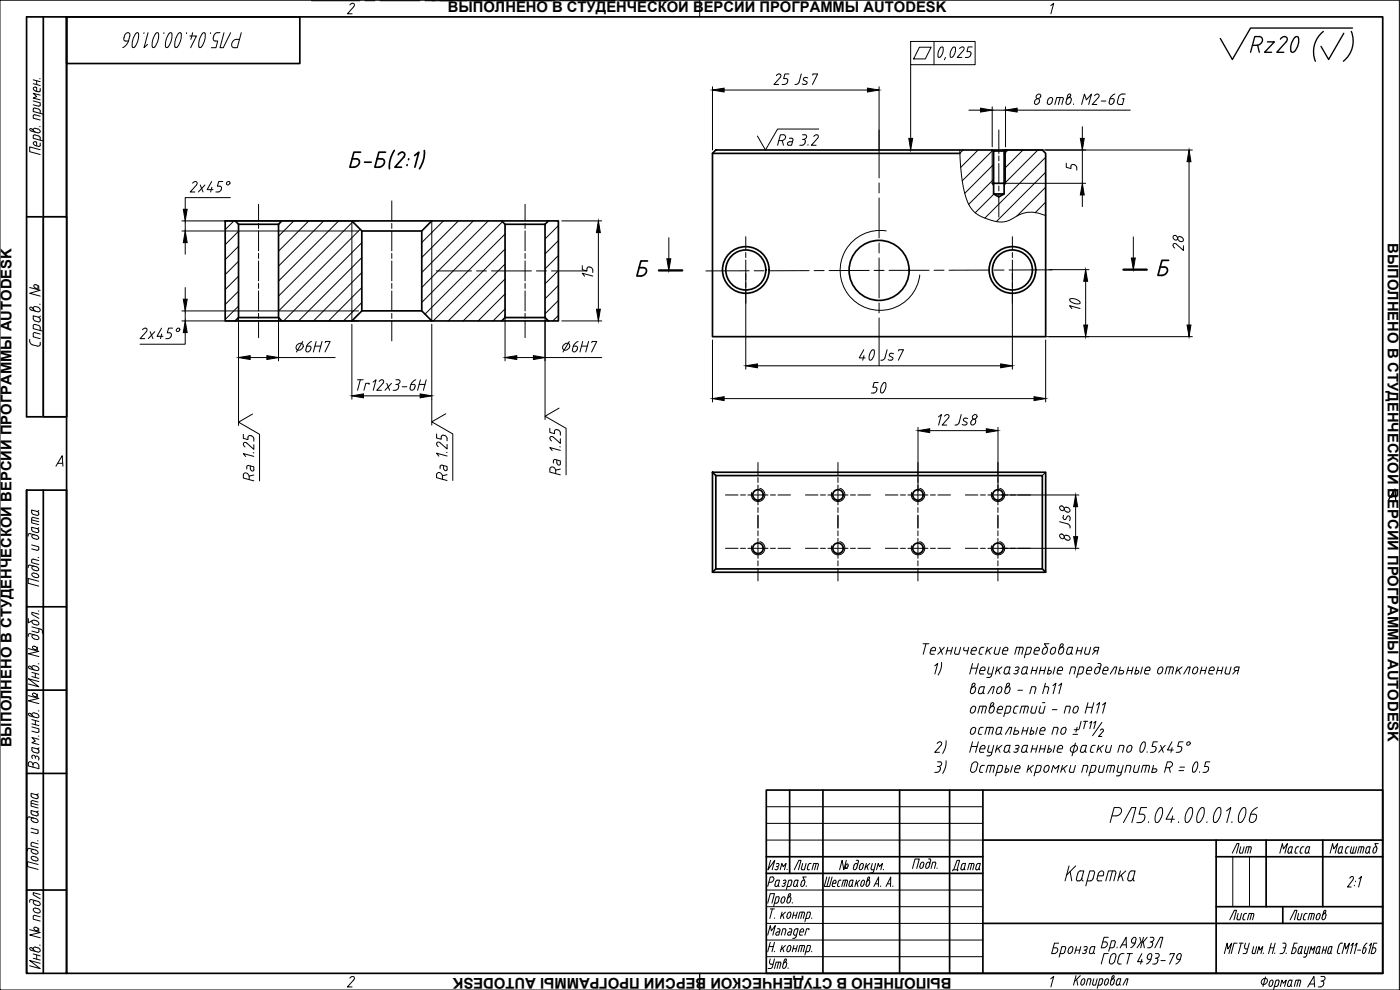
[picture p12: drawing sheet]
<svg xmlns="http://www.w3.org/2000/svg" width="420mm" height="297mm" viewBox="0 0 420 297" stroke-linecap="round" stroke-linejoin="round" font-family="sans-serif">
<defs><g id="words">
<text font-size="8.4" x="14.1" y="105.1" transform="rotate(-90 14.1 105.1)">Справ.</text>
<text font-size="7.5" x="13.1" y="231.8" transform="rotate(-90 13.1 231.8)">Взам.инв.</text>
<g font-size="6.6">
<text x="284.7" y="262.5">Дата</text>
<text x="13.1" y="291.7" transform="rotate(-90 13.1 291.7)">Инв. подл</text>
<text x="391.2" y="297.4">A3</text>
</g>
<g font-size="6.2">
<text x="368.7" y="257.2">Лит</text>
<text x="382.8" y="257.2">Масса</text>
<text x="397.9" y="257.2">Масштаб</text>
<text x="237.1" y="262.1">Лист</text>
<text x="367.9" y="277.3">Лист</text>
<text x="329.1" y="290.3">ГОСТ 493-79</text>
</g>
<g font-size="4.4">
<text x="134.4" y="3.5">ВЫПОЛНЕНО В СТУДЕНЧЕСКОЙ ВЕРСИИ ПРОГРАММЫ AUTODESK</text>
<text x="416.5" y="72.9" transform="rotate(90 416.5 72.9)">ВЫПОЛНЕНО В СТУДЕНЧЕСКОЙ ВЕРСИИ ПРОГРАММЫ AUTODESK</text>
<text x="3.5" y="224.2" transform="rotate(-90 3.5 224.2)">ВЫПОЛНЕНО В СТУДЕНЧЕСКОЙ ВЕРСИИ ПРОГРАММЫ AUTODESK</text>
<text x="285.6" y="293.6" transform="rotate(-180 285.6 293.6)">ВЫПОЛНЕНО В СТУДЕНЧЕСКОЙ ВЕРСИИ ПРОГРАММЫ AUTODESK</text>
</g>
</g></defs>
<!-- layer: AM_8 -->
<g fill="none" stroke="#000" stroke-width=".3">
<path d="M289.1 45l-1 1M293.5 45l-5.2 5.2M297.9 45.1l-9.1 9.2M298.2 49.3l-8.7 8.7M298.2 53.8l-7.5 7.5M298.3 58.2l-5.6 5.6M302.5 45l-1.2 1.2M307 45l-5.7 5.7M311.5 45l-10.2 10.2M313.8 47.2l-18.2 18.2M313.8 51.7l-14.8 14.8M313.8 56.2l-8.7 8.7"/>
<path d="M70.2 66.3l-2.6 2.6M71.6 69.4l-4 4M71.6 73.9l-4 4M71.6 78.4l-4 4M88.2 66.3l-4.6 4.6M92.7 66.3l-9.1 9.1M97.2 66.3l-13.6 13.5M101.6 66.3l-18 18M105.9 66.6l-22.3 22.2M108.1 68.8l-24.5 24.5M108.6 72.8l-23.5 23.5M108.6 77.3l-19 19"/>
<path d="M133.1 66.3l-6.5 6.5M137.6 66.3l-11 11M142 66.3l-15.4 15.5M146.5 66.3l-19.9 20M150.8 66.5l-24.2 24.2M151.6 70.2l-24 24.1M151.6 74.7l-21.6 21.6M151.6 79.2l-17.1 17.1M167.6 67.7l-4 4M167.6 72.2l-4 4M167.6 76.7l-4 4M313.8 60.6l-3.1 3.2"/>
<path d="M71.6 82.9l-4 4M71.6 87.4l-4 4M71.6 91.8l-4 4M108.6 81.8l-14.5 14.5M108.6 86.3l-10 10M108.6 90.8l-5.5 5.5M151.6 83.7l-12.6 12.6M151.6 88.2l-8.1 8.1M151.6 92.7l-3.6 3.6M167.6 81.2l-4 4M167.6 85.6l-4 4M167.6 90.2l-4 4"/>
<path d="M167.6 94.6l-1.7 1.7"/>
</g>
<g fill="none" stroke="#000" stroke-width=".51">
<path d="M105.7 47.7l1.2-.1a1.15 1.15 0 0 1 1 1.1 1.15 1.15 0 0 1-.8 1.2l-.9 .2M108.2 45.7h-2l-1.2 4.5h1.3M109.4 48.7h2M113.2 47.7l1.2-.1a1.15 1.15 0 0 1 1 1.1 1.15 1.15 0 0 1-.8 1.2l-.8 .2M115.7 45.7h-2l-1.2 4.5h1.2M118.3 45.1a8.7 8.7 0 0 0-1.4 5.5M120.7 45.7a.84 .84 0 0 1 .8 .6 .84 .84 0 0 1-.3 .9l-2.7 3h2M120.7 45.7l-.7 .2-.5 .5M122.2 49.4l-.1 .3M122.7 47.7l-.1 .2M124.4 46.7l1.3-1-1.2 4.5M127.3 45.1a8.7 8.7 0 0 1-1.4 5.6"/>
<path d="M213.8 46h74.3M214.8 45h98l1 1v55h-100v-55zM13 65.1h7v60h-7zM67.6 66.3h100v30h-100zM70.6 66.3l1 1M71.6 67.3v28M71.6 67.3h12M83.6 67.3v28M84.6 66.3l-1 1M105.6 66.3l3 3M126.6 69.3v24M129.6 66.3l-3 3h-18v24"/>
<path d="M150.6 66.3l1 1M151.6 67.3v28M151.6 67.3h12M163.6 67.3v28M164.6 66.3l-1 1M194.3 78.3h-2l-1.2 4.5a2.19 2.19 0 0 0 2.9-1.3 .93 .93 0 0 0-.9-1.2h-1.3M350.7 78.1h-2l-1.2 4.5a2.18 2.18 0 0 0 2.8-1.2 .93 .93 0 0 0-.9-1.3h-1.2M71.6 95.3l-1 1M71.6 95.3h12M83.6 95.3l1 1M108.6 93.3h18l3 3M108.6 93.3l-3 3"/>
<path d="M151.6 95.3l-1 1M151.6 95.3h12M163.6 95.3l1 1M213.8 141.7h100v30h-100zM213.8 141.7l1 1M214.8 142.7h98v28M214.8 142.7v28M214.8 170.7h98M214.8 170.7l-1 1M312.8 170.7l1 1"/>
<circle cx="223.8" cy="81" r="7"/>
<circle cx="223.8" cy="81" r="6"/>
<circle cx="263.8" cy="81.1" r="9"/>
<circle cx="303.8" cy="81" r="7"/>
<circle cx="303.8" cy="81" r="6"/>
</g>
<!-- layer: AM_7 -->
<g fill="none" stroke="#000" stroke-width=".3">
<path d="M93.5 .2h14.5M109.5 .2h3M114 .2h12M127.6 .2h38.9M168 .2h16.7M186 .2h14.6M263.8 39v14.4M263.8 54.9v3M263.8 59.4v12M77.6 61.3v5M77.6 67v1.5M77.6 69.3v6"/>
<path d="M77.6 76v1.5M77.6 78.3v6M117.6 60.3v6M117.6 67v1.5M117.6 69.3v6M117.6 76v1.5M117.6 78.3v6M157.6 61.3v5M157.6 67v1.5M157.6 69.3v6M157.6 76v1.5M157.6 78.3v6"/>
<path d="M223.8 71v4M223.8 75.8v1.5M223.8 78v6M263.8 72.9v3M263.8 77.4v12M303.8 71v4M303.8 75.8v1.5M303.8 78v6M77.6 85v1.5M77.6 87.3v6M77.6 94v1.5M77.6 96.3v5"/>
<path d="M117.6 85v1.5M117.6 87.3v6M117.6 94v1.5M117.6 96.3v6M131 81.3h10.5M143 81.3h3M147.5 81.3h12M157.6 85v1.5M157.6 87.3v6M157.6 94v1.5M157.6 96.3v5M161 81.3h3"/>
<path d="M165.5 81.3h10.5M223.8 84.8v1.5M223.8 87v4M224.8 81.2l-13 .1M226.3 81.2h3M242.8 81.2h-12M247.3 81.2h-3M260.8 81.1l-12 .1M262.3 81.1h3M263.8 90.9v3M263.8 95.4v14.4M278.8 81.1h-12"/>
<path d="M283.3 81.1h-3M296.8 81l-12 .1M298.3 81h3M303.8 84.8v1.5M303.8 87v4M315.8 81h-13M227.5 138.8v3.7M251.5 138.8v3.7M275.5 138.8v3.7M299.5 138.8v3.7M217.7 148.5h3.8M222.2 148.5h1.5"/>
<path d="M224.5 148.5h6M227.5 143.3v1.5M227.5 145.5v6M227.5 152.3v1.5M227.5 154.5v4M227.5 159.3v1.5M231.2 148.5h1.5M233.5 148.5h3.7M241.7 148.5h3.8M246.2 148.5h1.5M248.5 148.5h6M251.5 143.3v1.5"/>
<path d="M251.5 145.5v6M251.5 152.3v1.5M251.5 154.5v4M251.5 159.3v1.5M255.2 148.5h1.5M257.5 148.5h3.7M265.7 148.5h3.8M270.2 148.5h1.5M272.5 148.5h6M275.5 143.3v1.5M275.5 145.5v6M275.5 152.3v1.5"/>
<path d="M275.5 154.5v4M275.5 159.3v1.5M279.2 148.5h1.5M281.5 148.5h3.7M289.7 148.5h3.8M294.2 148.5h1.5M296.5 148.5h6M299.5 143.3v1.5M299.5 145.5v6M299.5 152.3v1.5M299.5 154.5v4M299.5 159.3v1.5"/>
<path d="M303.2 148.5h1.5M305.5 148.5h3.7M217.7 164.5h3.8M222.2 164.5h1.5M224.5 164.5h6M227.5 161.5v6M227.5 168.3v1.5M227.5 170.5v3.8M231.2 164.5h1.5M233.5 164.5h3.7M241.7 164.5h3.8M246.2 164.5h1.5"/>
<path d="M248.5 164.5h6M251.5 161.5v6M251.5 168.3v1.5M251.5 170.5v3.8M255.2 164.5h1.5M257.5 164.5h3.7M265.7 164.5h3.8M270.2 164.5h1.5M272.5 164.5h6M275.5 161.5v6M275.5 168.3v1.5M275.5 170.5v3.8"/>
<path d="M279.2 164.5h1.5M281.5 164.5h3.7M289.7 164.5h3.8M294.2 164.5h1.5M296.5 164.5h6M299.5 161.5v6M299.5 168.3v1.5M299.5 170.5v3.8M303.2 164.5h1.5M305.5 164.5h3.7"/>
</g>
<!-- layer: AM_4 -->
<path d="M288 45a45.2 45.2 0 0 0 2.5 15.9 9.6 9.6 0 0 0 7.1 5.2 7.1 7.1 0 0 0 7.1-1 8.9 8.9 0 0 1 9.1-.4M105.6 66.3v30M129.6 66.3v30M266 69.3a12 12 0 0 0-13.7 10.1 12 12 0 0 0 10.3 13.6 12 12 0 0 0 13.4-10.5M228.1 146.5a2.02 2.02 0 0 1 1.4 2.5 2.02 2.02 0 0 1-2.6 1.4 2.02 2.02 0 0 1-1.3-2.7M252.1 146.5a2.02 2.02 0 0 1 1.4 2.5 2.02 2.02 0 0 1-2.6 1.4 2.02 2.02 0 0 1-1.3-2.7M276 146.5a2.02 2.02 0 0 1 1.5 2.5 2.02 2.02 0 0 1-2.6 1.4 2.02 2.02 0 0 1-1.3-2.7M300 146.5a2.02 2.02 0 0 1 1.5 2.5 2.02 2.02 0 0 1-2.6 1.4 2.02 2.02 0 0 1-1.3-2.7M228.1 162.5a2.02 2.02 0 0 1 1.4 2.5 2.02 2.02 0 0 1-2.6 1.4 2.02 2.02 0 0 1-1.3-2.7M252.1 162.5a2.02 2.02 0 0 1 1.4 2.5 2.02 2.02 0 0 1-2.6 1.4 2.02 2.02 0 0 1-1.3-2.7M276 162.5a2.02 2.02 0 0 1 1.5 2.5 2.02 2.02 0 0 1-2.6 1.4 2.02 2.02 0 0 1-1.3-2.7M300 162.5a2.02 2.02 0 0 1 1.5 2.5 2.02 2.02 0 0 1-2.6 1.4 2.02 2.02 0 0 1-1.3-2.7" fill="none" stroke="#000" stroke-width=".3"/>
<!-- layer: AM_0 -->
<g fill="none" stroke="#000" stroke-width=".51">
<path d="M297.7 45l.5 .3M297.8 55h4M298.2 58.2h3.1l-1.5 .9zM301.3 45.3h-3.1v12.9M301.3 45.3v12.9M301.9 45l-.6 .3"/>
<circle cx="227.5" cy="148.5" r="1.58"/>
<circle cx="251.5" cy="148.5" r="1.58"/>
<circle cx="275.5" cy="148.5" r="1.58"/>
<circle cx="299.5" cy="148.5" r="1.58"/>
<circle cx="227.5" cy="164.5" r="1.58"/>
<circle cx="251.5" cy="164.5" r="1.58"/>
<circle cx="275.5" cy="164.5" r="1.58"/>
<circle cx="299.5" cy="164.5" r="1.58"/>
</g>
<!-- layer: 0 -->
<path d="M313.8 141.7l-1 1" fill="none" stroke="#000" stroke-width=".3"/>
<!-- layer: AM_0 -->
<path d="M299.8 39v7M297.8 45v10l.4 .8M299.8 46.8v1.5M299.8 49.1v5.9M299.8 55.8v1.5M299.8 58v7.1M301.8 45v10l-.5 .8" fill="none" stroke="#000" stroke-width=".3"/>
<!-- layer: AM_BOR -->
<g fill="none" stroke="#000" stroke-width=".3">
<path d="M0 .1h420v296.9h-420zM37.8 10.1a.7 .7 0 0 1 .9-.2 .7 .7 0 0 1 .3 .9l-.5 1.5h-1a1.45 1.45 0 0 1 .3-2.2zM38.5 12.3l-.6 1.2-1.1 .8M40.8 10a4.7 4.7 0 0 0-.9 4.3h.1a4.3 4.3 0 0 0 1.4-4.5l-.6 .2M43.2 9.8v.3M44.4 9.8l-1.2 4.5 1.1-1M46.8 10l.6-.2a4.2 4.2 0 0 1-1.4 4.5h-.1a4.2 4.2 0 0 1 .9-4.3zM49.2 9.8l-.1 .3M50.8 10l.6-.2a4.2 4.2 0 0 1-1.4 4.5h-.1a4.2 4.2 0 0 1 .9-4.3zM54.4 10l-.4-.2a4.2 4.2 0 0 0-1.3 4.5h.1a4.5 4.5 0 0 0 1.6-4.3M56 9.8l-.1 .3M57 10.8h1.9l-1.7 3.5"/>
<path d="M57.8 9.8l-.5 2M61.5 10l-.3-.2a4.5 4.5 0 0 0-1.5 4.2M61.6 10a4.5 4.5 0 0 1-1.6 4.3l-.3-.3M63.2 9.8v.3M66 9.8a1.6 1.6 0 0 0-1.7 .6 1.6 1.6 0 0 0 0 1.8l1 .1-.5 2h-1.4M67.2 9.8l-1.2 4.5h1l2.2-4.5M70.9 11.8h1M72.4 9.8l-1.2 4.5h-1a1.29 1.29 0 0 1-.7-1.3 1.29 1.29 0 0 1 1.1-1.1l.3-.1M105 1.5a.67 .67 0 0 1 1-.6 .67 .67 0 0 1 .1 1.1l-1.8 2.1h1.4M210 .1v5M315.3 1.7l.9-.7-.8 3.1M10 30.3l2.1 .5v.8"/>
<path d="M10 31.4l1.5 .5M10 25.1l2.1 .6M10 23.9l2.1 .6M10.1 39.3l-.6-.7-.6 .2 .5 .5 2 .6M11 24.2v1.2M11.4 38.7l-1-.2-.4 .2v.4l.7 .6M11.4 38.7l.5 .3 .2 .4-.2 .4h-.5M11.9 38h.2M11.9 23.6l.2 .1M12.1 31.5l-.6 .3M12.1 34.9l-1.6-.5-.5 .3v.8l2.1 .5M12.1 34v-.7l-.3-.5-1.3-.4-.4 .1-.1 1 3.1 .8"/>
<path d="M12.1 28.5l-2.1-.5 1 1-1 .4 2.1 .6M12.1 26.5l-.1 .9-.5 .1a1.58 1.58 0 0 1-1.5-.7l.2-.6 .8 .1v1.1M10.5 40.5l1.3 .4 .3 .4v.8M10.5 40.5l-.4 .1-.1 .9 3.1 .8M12.1 44.9l-3.2-.8v1.4l3.2 .9M12.1 42.9l-.1 .9-.5 .1a1.63 1.63 0 0 1-1.5-.7l.2-.6h.8v1.2M16.8 139.9l1.9-3.2 .2 3.2M17.3 139h1.5M9.5 158.2l1.9 .5 .2 .5-.1 .5-.4 .1-1.3-.4-.3-.5zM9.5 153l1.9 .6 .2 .4-.1 .5-.4 .1-1.3-.4-.3-.4zM9.5 156l2.1 .5M11.6 155.7l-1.6-.5-.5 .3v1.4l2.1 .5"/>
<path d="M11.6 158.3l-.5 .3M11.6 153.1l-.5 .3M416.8 149.9l1.9-3.2 .2 3.2M417.3 149h1.5M8.5 160.9l.2-.8 2.2 .5 .5 .3 .2 .5-.2 .3-.5 .1M9.5 163.5l2.1 .6v.7M9.5 164.7l1.6 .4M10.2 173.1l-.6-.5v-.5a1.33 1.33 0 0 1 2 1l-.4 .2-1-.2M10.2 169.9h-.5l-.2 .4a1.44 1.44 0 0 0 2.1 .7v-.4l-.4-.4-2.2-.6h-.4l-.1 .7M10.2 160.4l-.6 .2v.5l.4 .4 .9 .3M11.4 167.3h.2M11.6 174.4l-3.1-.8v1.4l3.1 .9"/>
<path d="M11.6 168.2l-1.6-.4-.5 .3v.7l2.1 .6M11.6 164.8l-.5 .3M8.5 194.6l3.2 .8-3.2 .8 3.2 .8M8.5 185.6v1.3l1.2-.7M8.5 190.5v.4M9 190.1l2 .5a.63 .63 0 0 1 .7 .7 .63 .63 0 0 1-.7 .6M9.1 190.1l-.6 .4M9.6 189.3l1.5 .5 .6-.4M9.6 188.1l2.6 .7M9.8 186.1a1.3 1.3 0 0 1 1.8 1.2 1.32 1.32 0 0 1-2-1zM9.8 194a.68 .68 0 0 1 .9 0 .68 .68 0 0 1 .1 .9l-.5-.1a.6 .6 0 0 1-.5-.8zM10.3 190.4a.63 .63 0 0 0-.8 .7 .63 .63 0 0 0 .8 .6l.7 .2"/>
<path d="M11.2 194.1v1M11.5 199.1l.2 .1M11.5 183.3l.2 .1M11.7 184.3l-2.1-.6v.6l2.1 1.2M11.7 188.6v.8M12.2 188.8l.5 .3v.9M9.3 200.1l-.7-.2v.5a3.4 3.4 0 0 0 2.4 .8 .63 .63 0 0 0 .7-.7 .63 .63 0 0 0-.7-.6l-.7-.2a.63 .63 0 0 0-.8 .7 .63 .63 0 0 0 .8 .6M9.3 200.1l.4 .5M9.6 203l2.1 .6M9.6 201.7l2.1 .6M10.6 202v1.3M11.7 204.5l-3.2-.8 3.2 2.4-3.2-.9"/>
<path d="M9.4 238.7l.5 .6M10.9 238.4l.5 .4v.7l-.5 .1-1-.3M11.4 238.1l-.5 .3-1.6-.4v.8M8.3 245.4v.5M8.3 254.9v.4M8.8 254.6l1.2 .3M8.8 245.1l1.2 .3M8.8 254.5l-.5 .4M8.8 245.1l-.5 .3M9.3 253.1v.7l2.1 .6M9.3 248.5l2.1 .6v.7l-.5 .3-1.6-.4M9.3 240.5v1.4l2.1 .5"/>
<path d="M9.3 241l2.1 .5M9.4 243.9l.5 .6M9.4 257.1a1.46 1.46 0 0 1 2 .8v.2a1.32 1.32 0 0 1-2-1zM9.4 255.1a1.46 1.46 0 0 1 2 .7v.2a1.32 1.32 0 0 1-2-.9zM9.9 252.8l1.5 .4M9.9 240.2l1.5 .5M9.9 252.7l-.5 .4M9.9 240.2l-.5 .3M10 245.4l1 .3 .4 .4v.5l-.7 .2M10 245.4l-.6 .2v.5l.4 .4 .9 .3M10.9 243.6l.5 .3v.6M11.3 252.3h.1"/>
<path d="M11.4 259.4l-3.1-.9v1.5l3.1 .9M11.4 243.3l-.5 .3-1.6-.4v.7M11.4 244.5l-.2 .3-1.3-.3M230 242h65M230 247h65M230 252.1h65M231.2 258.1l-.7 2.9 2-2.9-.8 2.9M233 259.2l.5-.1 .3 .2-.1 .5-.4 .2M254 258.1l-.8 2.9-.5-2.9-.7 2.9M254.5 259.7l-.1 .5-.4 .2-.3-.5M254.5 259.7l-.2-.5-.4 .3-.2 .5M257 258.1l.6 .1v.4"/>
<path d="M257.6 258.6l-.6 2-.3 .3h-.5l-.1-.6 .5-1.1 .6-.1 .1 .6M258.3 259.2l.7-.1 .1 .6-.3 .9-.6 .4-.2-.1-.1-.6zM260 259.1l-.5 1.9M260.2 259.9l.3 1.1M261 259.1l-1.3 1.2M261.8 259.1l-.4 1.6 .3 .3h.6M262.8 259.1l-.7 2.6-.9 .2M276.5 258.9l.6-.1 .2 .5-.3 .9-.6 .4-.2-.1-.1-.6zM278.7 257.7l.6 .2-.3 1.4M279 259.3l-.2 .6M279 259.3l-.1-.5-.6 .1-.5 1.3 .1 .3h.5l.4-.6M280.6 258.7h-.7l-.5 1.9"/>
<path d="M280.6 258.7l.2 .4-.4 1.5M320.8 259.8l-1.2 4.5M322.8 259.8l-2.7 2.8M333.7 244.8h1.3M335 244.8a1.39 1.39 0 0 0 1.4-.8 1.39 1.39 0 0 0-.4-1.6l-1.6-.1-1.2 4.5M337.2 246.8l2.4-4.5h1.3l-1.2 4.5M341.2 246.8h1M342.9 244.3a.75 .75 0 0 1 .7 1M343.4 245.8l-.3 .6-.9 .4M343.6 245.3l-.1 .5M344.1 242.3h-1.7l-.6 2h1M344.7 246.6v.2"/>
<path d="M347.8 242.5l.8-.2a3.6 3.6 0 0 1-1.4 4.5h-.2a3.5 3.5 0 0 1 .8-4.3zM351.9 242.3l-2 3.5h2.5M352 244.8l-.6 2M353.7 246.6v.2M356.8 242.5l.8-.2a3.5 3.5 0 0 1-.9 4.2l-.7 .3a3.6 3.6 0 0 1 .8-4.3zM360.2 246.5l-.7 .3a3.6 3.6 0 0 1 1.4-4.5h.2a3.6 3.6 0 0 1-.8 4.2M362.2 246.6v.2M365.3 242.5l.8-.2a3.6 3.6 0 0 1-1.4 4.5h-.2a3.6 3.6 0 0 1 .8-4.3zM368.1 243.3l1.3-1-1.2 4.5M369.7 246.6v.2M370 257.1v14.9M372.8 242.5l.8-.2a3.6 3.6 0 0 1-1.4 4.5h-.2a3.5 3.5 0 0 1 .8-4.3z"/>
<path d="M375 257.1v14.9M375.3 244.3l1.5 .1 .3 .4v.5M375.3 244.3l-.4 1.5M377.1 245.3a1.3 1.3 0 0 1-.7 1.2 1.3 1.3 0 0 1-1.3 0l-.1-.7M377.4 242.3l-1.3 .8-.8 1.2M230 267h65M230 272h65M230 277.1h65M230.4 271l.8-2.9h1.2l-.7 2.9M231.2 272.7h1.2M231.8 263.1h-.6l-.8 2.9M231.8 272.7l-.8 2.9"/>
<path d="M231.8 263.1a.86 .86 0 0 1 .4 1 .86 .86 0 0 1-.8 .6h-.7M232.5 275.4l-.1 .2M233 260h.3M233.3 260a.54 .54 0 0 1 0 .8 .54 .54 0 0 1-.8 0M233.3 264.1h.7l-.4 1.4 .2 .5M233.3 278.7h.7l.1 .5-.4 1.4-.8-.1-.1-.4 .3-.4 .9-.1M233.3 264.1l-.5 .4-.2 1.2 .5 .3 .5-.5M233.8 269.5l-.3 1.2-1.1 .3M233.8 269.5v-.4h-.9l-.7 2.8M234.1 261l.6-1.9 .3 .9 .9-.9-.5 1.9M234.7 273.7l-.5 1.9M234.9 274.5l.3 1.1"/>
<path d="M235.1 265h.3M235.4 265a.54 .54 0 0 1 0 .8 .54 .54 0 0 1-.8 0M235.4 270.3l-.5 .6h-.4l-.1-.2 .3-1.2 .5-.4 .4 .3-.2 .9M235.5 278.7h-.5l-.5 1.9M235.6 278.7l.3 .2-.4 1.7M235.6 264.1l.3 .4-.5 .5M235.7 273.7l-1.3 1.2M236.3 269.7l.7-.6 .3 .1 .1 .5M236.7 269.2l.5-.6v-.4l-.2-.1-.4 .4a2.75 2.75 0 0 0-.3 2.4l.6-.1 .4-1.1M236.9 278.7h.6l.1 .5-.3 1.4-.8-.1-.1-.4 .3-.4 .8-.1M237.4 274.3l-.1-.6-.7 .1-.4 1.1 .1 .6 .6-.1 .4-1.1M237.4 264.1h-.7l-.7 2.8"/>
<path d="M237.4 265.5l-.3 .4-.9 .1M237.4 264.1l.3 .2-.3 1.2M237.8 270.8v.2M238 274.6h1M238.3 273.7l-.5 1.9M238.4 264.5l-.3 1.2 .3 .3M238.9 264.1h.6l-.3 1.4 .2 .5M238.9 264.1l-.5 .4M239.2 265.5l-.3 .4-.5 .1M239.3 273.7l-.5 1.9M239.5 275.6l.6-1.9h1.1l.3 .4-.4 1.5M240.1 279.3l-.1 1.2 .8 .1"/>
<path d="M240.1 279.3l.7-.6h.3l.1 .6M240.4 265.3l.1 .6 .6-.1 .4-1.1-.1-.5-.6 .1-.5 1.1M240.8 273.7l-.5 1.9M241.2 279.3l-.1 .3h-1M241.8 275.6l1-.3 .3-1.6h-.8l-.7 2.8M242 265.8l-.1 .2M242.7 279l.1-.3h-.7l-.5 1.9M243.6 275.4v.2M248.1 263.1l-.7 2.9h1.6l.7-2.9M248.9 263.1l-.7 2.9M249.8 265.5v.4l.7 .1M249.9 265h.9a.6 .6 0 0 0-.2-.9l-.5 .4-.3 1"/>
<path d="M251.4 265.5v.4l.5 .1M252.4 264.1l-.7 .2-.3 1.2M252.6 266l.5-1.9h1l.3 .4-.4 1.5M253.5 260.6h.8M253.8 264.1l-.5 1.9M254.8 265.5l.3-1.2 1-.2-.5 1.6-.4 .3M254.8 265.5l.2 .5M255 266h.2M255.7 265.5l.2 .5M257.1 264.1l-.5 1.9M257.2 264.9l.3 1.1M258 264.1l-1.3 1.3"/>
<path d="M258.3 265.3v.4l.3 .3a1.27 1.27 0 0 0 .5-1.9l-.5 .4-.3 .9M260.1 264.7l.6-.6a1.27 1.27 0 0 1-.5 1.9l-.3-.3v-.4M260.4 264.2l.5-.6v-.5l-.4 .2-.6 2.1M262.3 266l1.4-2.9-.1 2.9M262.7 265.2h.9M263.1 261l.5-1.9 .3 .9 .9-.9-.5 1.9M264.3 265.8v.2M265.1 260.8v.2M265.9 266l1.4-2.9v2.9M266.3 265.2h.9M268 265.8l-.1 .2M273.9 260.6l.7-2.9h1.3l-.8 2.9"/>
<path d="M281.2 260.4v.2M321.2 261.5l.4 2.8M324.3 261.3h1l-.6 2.3M324.3 261.3l-.7 .4-.5 1.9 .1 .6 .6 .1M324.7 263.5v.6l.4 .2M324.7 263.5l-.3 .6-.5 .2M328.1 261.3h-1l-1.2 4.5M328.1 261.3l.4 .4-.6 2.1-.4 .4-1.2 .1M329.5 262.8h1.6a.95 .95 0 0 0-.4-1.5 1.28 1.28 0 0 0-1.1 1l-.3 1.8 .4 .2h1M333.9 261.3l-.8 3M334.5 261.3h-1.8l-.8 3M334.5 261.3l.4 .4-.6 2.6"/>
<path d="M336.3 261.3l-.9 3M336.5 262.6l.6 1.7M337.9 261.3l-2.2 2M339.7 261.3h1l-.6 2.3M339.7 261.3l-.7 .4-.5 1.9v.5l.4 .2M340.1 263.5v.6l.4 .2M340.1 263.5l-.6 .7-.6 .1M387.2 276l1.4-2.9h.6l-.7 2.9M389.7 274.1l-.3 1.6 .2 .3h.6l.6-1.9M391.9 274.1h.4M391.9 274.1l-.4 .2-.4 1.2 .1 .4 .6 .1M392.5 276l.5-1.9h1.2l.2 .4-.3 1.5"/>
<path d="M393.8 274.1l-.5 1.9M396.2 274.7l-.1-.6-.7 .1-.4 1.1 .1 .6 .7-.1 .4-1.1M397.3 274.2l.5-.6-.1-.5-.4 .4-.5 1.8 .1 .6 .2 .1 .6-.4 .3-1.2-.2-.3h-.4l-.5 .6M405.1 263.5l.2-.3a.55 .55 0 0 1 .9 0 .55 .55 0 0 1-.2 .8l-1.6 2.1h1.1M406.5 265.6l-.1 .2M406.8 264.4v.1M407.8 263.7l.8-.7-.9 3.1M105 293.5a.67 .67 0 0 1 1-.6 .67 .67 0 0 1 .1 1.1l-1.8 2.1h1.4M210 292v5M230 282.1h65M230 287h65M230.4 280.6l.8-2.9 .3 1.6 1.2-1.6-.8 2.9"/>
<path d="M230.8 284h1.3M231.2 287.7l-.2 .8a.54 .54 0 0 0 .4 .8h.6M231.2 282.7l-.8 2.9M231.8 290.1l-.3 .4-1 .1M232.4 282.7l-.7 2.9M232.4 287.7l-.6 2.4M232.5 285.4l-.1 .2M233.7 288.7l-.5 1.9M234.1 288.7h-1.2l-.5 1.9M234.1 288.7l.2 .4-.3 1.5M234.7 283.7l-.5 1.9M234.9 284.5l.3 1.1"/>
<path d="M234.9 289.9l.1 .6 .2 .1 .7-.7M235.1 289.3l.6-.6 .3 .1 .1 .5M235.4 288.8l.6-.6-.1-.5-.5 .4-.5 1.8M235.7 283.7l-1.3 1.3M236.1 289.3l-.2 .6M236.5 290.4v.2M237.4 284.3l-.1-.5-.7 .1-.4 1.1 .1 .5 .6-.1 .4-1.1M238 284.6h1M238.3 283.7l-.5 1.9M239 280.6l-.7-.1-.1-.5 .3-1.1 .5-.2h.5l-.6 2.3a.81 .81 0 0 1-1 .5M239.3 283.7l-.5 1.9M239.5 285.6l.6-1.9h1.1l.3 .4-.4 1.5"/>
<path d="M240.8 283.7l-.5 1.9M241.8 285.6l1-.3 .3-1.6h-.8l-.7 2.8M243.6 285.4v.2M315.3 293.7l.9-.7-.8 3.1M317.7 283h-1.2l-.9 3.1a1.42 1.42 0 0 0 1.8-.9 .62 .62 0 0 0-.5-.8h-.8M318.1 286.1h.8M319.5 284h-.8l-.8 3.2M319.5 284l.3 .5M319.8 284.6l-.4 1.3-.5 .2M322 284.7a.63 .63 0 0 0-.6-.7 .63 .63 0 0 0-.7 .7l-.2 .7a.64 .64 0 0 0 .7 .7 .64 .64 0 0 0 .6-.7l.2-.7M322.8 285.1h1.3M322.9 292.7l-.7 2.9"/>
<path d="M323.1 284l-.6 2.1M323.1 293.8l.3 1.8M324.2 292.7l-1.7 1.8M324.4 284l-.6 2.1M324.5 294.3l-.1 .6M324.6 294.3l.4-.6h.5l.1 .3-.5 1.4-.6 .1-.1-.6M324.8 285.9l.6 .2M325.4 285.1h.2M325.9 284l.3 .1a.62 .62 0 0 1 0 .6 .62 .62 0 0 1-.5 .4h.2a.62 .62 0 0 1 0 .7 .62 .62 0 0 1-.5 .3M326 284l-.7 .2M327.2 284.6l-.3 1.3 .4 .2M327.4 294.1l-.4 1.5"/>
<path d="M327.4 294.1l-.1-.4h-.8l-.5 1.9M328.3 293.7l-.4 1.4 .3 .5M329.3 293.7l-.5 1.9h-.7M329.5 295.6h.7M330.7 293.7h-.6l-.8 2.8M330.7 295.1l-.5 .5M330.7 293.6l.3 .3-.3 1.2M331.6 294.3v1.2h.4l.5-.6M331.6 294.3l.5-.6h.5l-.1 1.2M332.6 281.2h-1.3l-.8 3.2a1.36 1.36 0 0 0 1.8-1.3l-.3-.4-1-.1M333.4 294.3l.7-.6h.2l.1 .6M334.2 293.4l-.4 .4"/>
<path d="M334.2 293.4l.2-.3-.2-.4-.5 .4a2.75 2.75 0 0 0-.3 2.4l.6-.1 .4-1.1M334.4 283.9l.3-1.4-.3-.2h-.8l-.9 3.1M335.2 295.6h.3M336 295.1l.4-1.4-1 .2-.4 1.2 .2 .5M336 295.1l-.5 .5M336 295.1l.3 .5M336.2 284.4l1.8-3.2 .1 3.2M337 295.6l1-1.9h.5l-.5 1.9M340.9 281.9a.63 .63 0 0 0-.6-.7 .63 .63 0 0 0-.6 .7l-.1 .9 1.1 .2M340.9 281.9l-.6 1.7-1 .8M342.1 281.2l.4 1.4-1.3 1.8M343.1 282.6l.3 1.8"/>
<path d="M343.2 281.2l-.9 3.2M344.3 281.2l-1.2 1.4h-.6M345.2 282.6h.3M345.2 281.2h.6M345.9 281.2a.73 .73 0 0 1 .4 .9 .73 .73 0 0 1-.8 .5 .49 .49 0 0 1 .4 .7M346.6 284.4l1.6-3.2h.8l-.9 3.2M367.4 286.1l.9-3.1 .2 1.7 1.2-1.7-.9 3.1M371.3 283h-1l-.8 3.1M371.9 283h1.2M372.5 283l-.8 3.1M373 286.1h.7M373.5 283.8l.2 .8 .7 .1"/>
<path d="M373.8 283l-.3 .9M374.9 283l-.7 2.6-.5 .5M376.2 284l-.4 1.6 .2 .5M377.1 284l-.5 2.1h-.6M377.3 286.1l.5-2.1 .3 1.1 .9-1.1-.6 2.1M378.9 293.9a.83 .83 0 0 1 1.4-.1 .83 .83 0 0 1-.3 1.3 .83 .83 0 0 1-1.4 0 .83 .83 0 0 1 .3-1.2zM379.2 285.9l-.1 .2M379.8 293.1l-.8 2.9M381.2 284.4h1.1M381.3 294.2l.6-.1 .2 .6-.3 .9-.6 .4-.2-.1-.1-.6zM381.6 283l-.9 3.1M382.6 285.9l-.1 .2"/>
<path d="M382.7 283l-.9 3.1M383.6 294.1h-.6l-.8 2.8M383.6 294.1l.3 .4-.4 1.2-1 .3M384.1 286.1h.6M384.2 296l.5-1.9 .4 .9 .9-.9-.5 1.9M385 283h.8l.1 .9a2.69 2.69 0 0 1-.9 2.1l-.3 .1M385.1 284.4h.6M386 285.9v.2M386.7 294.5l-.2 1.4h.6l.3-.4M387.2 294.1h.6l-.4 1.4M387.2 294.1l-.5 .4M387.4 295.5l.3 .5"/>
<path d="M388 284.4h.6M389.3 283h-.9l-.8 3.1a1.05 1.05 0 0 0 1.2-.4 1.05 1.05 0 0 0-.2-1.3M389.7 286.1h.3M389.8 284.6l-.3 1.3 .3 .2M390.1 294.1h-1.2l-.5 1.9M390.3 284h.6l-.4 1.6M390.3 284l-.5 .5M390.5 285.6l-.5 .5M390.5 285.6l.2 .5M391.2 287.2h.4M391.7 286.1h.6M391.9 284l-.4 1.6 .2 .5"/>
<path d="M392.1 286.6l-.5 .6M392.8 284l-.7 2.6M392.9 286.1l.6-2.1 .3 1.1 .9-1.1-.6 2.1M394.9 285.6l.2 .5M395.1 286.1h.3M395.2 284.6l-.3 1M395.7 284h.5l-.4 1.6M395.7 284l-.5 .5M395.8 285.6l-.5 .5M395.8 285.6l.2 .5M397 285.1h.9M397.3 284l-.6 2.1"/>
<path d="M398.2 284l-.6 2.1M398.7 286.1h.2M398.7 284.6l-.3 1.3 .3 .2M399.2 284h.6l-.4 1.6M399.2 284l-.5 .5M399.4 285.6l.2 .5M399.4 285.6l-.5 .5M402.5 283h.4M402.5 283l-.6 .4-.5 1.9 .1 .8h.6M402.8 286.1l.8-3.1 .2 1.7 1.2-1.7-.8 3.1M405.5 283.7l.6-.7-.8 3.1M406.6 283.7l.7-.7-.9 3.1"/>
<path d="M407.4 285.1h.9M409.2 284.4l-.2 1.6 .6-.1 .3-.8M409.2 284.4h.6l.1 .7M410.3 283l-.5 .4-.6 1M411 283.7l.6-.7-.8 3.1M413.2 283h-.9l-.8 3.1a1.05 1.05 0 0 0 1.2-.4 1.05 1.05 0 0 0-.2-1.3h-.6"/>
</g>
<g fill="none" stroke="#000" stroke-width=".51">
<path d="M8 5.1h12v120h-12zM13 5.1v120M20 5.1h395v286.9h-395zM20 5.1h70v14h-70zM8 65.1h12M8 147.1v144.9M8 147.1h12v144.9h-12zM13 147.1v144.9M8 182.1h12M8 207.1h12M8 232.1h12M230 237.1h185v54.9h-185z"/>
<path d="M237 237.1v25M247 237.1v54.9M270 237.1v54.9M285 237.1v54.9M295 237.1v54.9M230 257.1h65M295 252.1h120M365 252.1v39.9M365 257.1h50M380 252.1v19.9M397 252.1v19.9M8 267h12"/>
<path d="M230 262.1h65M295 277.1h120M365 272h50M385 272v5.1"/>
</g>
<path d="M13 65.1v60" fill="none" stroke="#fff" stroke-width=".3"/>
<path d="M13 65.1h7v60zM13 65.1v60h7z" fill="#fff" stroke="#fff" stroke-width=".3"/>
<path d="M197.8 81.1h6.9M337.2 80.9h6.9" fill="none" stroke="#000" stroke-width=".7"/>
<!-- layer: AM_5 -->
<g fill="none" stroke="#000" stroke-width=".3">
<path d="M273.3 12.4h19.4v7h-19.4zM273.3 19.4v22.1M275.9 14.2h3.5l-1.7 3.5h-3.5zM280.3 12.4v7M282.3 14.3l.6-.2a2.57 2.57 0 0 1-1 3.1l-.3-.1-.1-1zM283.8 17.2l-.4 .7M286 14.3l-.9 1.8 .1 1 .3 .1a2.51 2.51 0 0 0 1-3.1l-.5 .2M288.8 14.1l-.8 .5M288.8 14.1l.5 .3-.2 .7M289.1 15.2l-1.8 2h1.4M291.3 16.5l-.1 .3a1.36 1.36 0 0 1-1.5 .4M291.4 16.2l-.1 .3"/>
<path d="M291.8 14.1h-1.2l-.4 1.4h.7a.51 .51 0 0 1 .5 .7M213.8 26v19M217.3 27h43M233.8 22.2l-.8 .5M233.8 22.2l.5 .3-.2 .7M234.1 23.3l-1.8 2h1.4M236.8 22.2h-1.2l-.4 1.4h.7a.92 .92 0 0 1 .5 1.1 .92 .92 0 0 1-1 .6h-.7M238.6 25.3h.3M240.5 22.2l-.8 2.7-.8 .4M241.7 23.2l.7 .2M241.7 23.2l-.4 .2-.2 .5 1.1 .7a.83 .83 0 0 1-.5 .8 .83 .83 0 0 1-1-.2M243.9 22.5l.1-.3h1.4l-1.6 3.1"/>
<path d="M245.7 38.7h-12.3l-3.7 6.3-2.4-4.2M263.8 26v19M290.8 33h3.5M297.8 32.1v12M297.8 33h4M301.8 32.1v12M305.3 33h33.9M310.5 30.7a.84 .84 0 0 1 .5-1 .84 .84 0 0 1 1 .3l-.1 .7M311.3 28.4a.67 .67 0 0 1 1.1 .2 .67 .67 0 0 1-.7 .9 .61 .61 0 0 1-.8-.3 .61 .61 0 0 1 .4-.8zM311.9 30.6a.69 .69 0 0 1-.7 .8 .69 .69 0 0 1-.7-.8M314.3 30.7a1.34 1.34 0 0 1 1.1-1.4 .51 .51 0 0 1 .5 .6l-.2 .8M315.7 30.6a.69 .69 0 0 1-.7 .8 .69 .69 0 0 1-.7-.8"/>
<path d="M316.6 31.4l.5-2.1h1.6h.3l.1 .5-.4 1.6M318.2 29.3l-.6 2.1M320.1 29.9a.69 .69 0 0 1 .7-.7 .69 .69 0 0 1 .7 .7l-.2 .8M320.5 29.4l.6-.4a.42 .42 0 0 0 .1-.7 .42 .42 0 0 0-.7 .1l-.6 2.3M321.3 30.6a.69 .69 0 0 1-.7 .8 .69 .69 0 0 1-.7-.8M322.2 31.2v.2M324.6 31.4l.9-3.2 .6 1.8 1.5-1.8-.9 3.2M324.8 38v3.5M329.3 28.2l-.8 .5M329.3 28.2l.5 .4-.2 .7M329.6 29.3l-1.8 2.1h1.4M330.5 30.3h1.4"/>
<path d="M333.1 29.6l1.2 .2v.9M333.1 29.6l-.2 1.1M334.3 30.6a.69 .69 0 0 1-.7 .8 .69 .69 0 0 1-.7-.8M334.6 28.2l-1 .7-.4 .7M337.7 28.2a1.54 1.54 0 0 0-2 .9l-.3 1.4a.65 .65 0 0 0 .6 .9h.9l.4-1.8h-.5M57.8 55a.66 .66 0 0 1 1-.6 .66 .66 0 0 1 .1 1.1l-1.8 2.1h1.4M60.1 55.5l.8 2.1M61.5 55.5l-2 2.1M63.5 54.5l-1.3 2.4h1.7M63.6 56.2l-.4 1.4M66.9 54.5h-1.3l-.3 1.4h.7a.91 .91 0 0 1 .4 1 .91 .91 0 0 1-.9 .7h-.7M69.1 59.3h-13.5v3.5"/>
<path d="M233.7 42.2a1.6 1.6 0 0 0 2-.9 .63 .63 0 0 0-.6-.9h-.9l-.8 3.2M234.8 42.2l.3 1.4M236.9 41.5h.8l.3 .6-.4 1.5-1.1-.1a.6 .6 0 0 1-.1-.7 .6 .6 0 0 1 .6-.3M237 42.5h.8M240.8 41.8h.4M240.9 40.4h.7a.72 .72 0 0 1 .4 .9 .72 .72 0 0 1-.8 .5 .52 .52 0 0 1 .5 .7l-.1 .4M241.6 42.9l-.1 .2a1.36 1.36 0 0 1-1.5 .5M242.5 43.4v.2M244.2 41a.67 .67 0 0 1 1-.6 .67 .67 0 0 1 .2 1.1l-1.9 2.1h1.4M300.8 55h25M300.8 45h57M320 49v1.2l1.4 .4v-.7a.92 .92 0 0 1 1.1-.5 .92 .92 0 0 1 .7 .9v.7"/>
<path d="M324.8 45v10M324.8 58.5v3.5M356.8 48.5v49M54.6 66.3h53M54.6 69.3h53M55.6 66.3v3M55.6 72.8v3.5M71.6 68.3v59.4M83.6 68.3v40M168.6 66.3h12M174.8 79.7v1.2l1.3 .4 .1-.7a.91 .91 0 0 1 1-.5 .91 .91 0 0 1 .7 1M179.6 69.8v23"/>
<path d="M200.7 71.3v6.3M340.1 71.1v6.3M352.2 70.7a.72 .72 0 0 1 1.1 .3 .72 .72 0 0 1-.6 1l-.6-.6zM353.6 71.1a.91 .91 0 0 1 1.3 .2 .91 .91 0 0 1-.2 1.2 .98 .98 0 0 1-1-.3 .98 .98 0 0 1-.1-1.1zM355.2 73.7v1.4l-2.1-1.8a.67 .67 0 0 0-1.1 .2 .67 .67 0 0 0 .6 .9M42.8 99a.67 .67 0 0 1 .9-.6 .67 .67 0 0 1 .2 1.1M43.9 99.5l-1.9 2.1h1.4M45.1 99.5l.8 2.1M46.5 99.5l-2 2.1M48.5 98.5l-1.4 2.4h1.8M50.9 99.9a.51 .51 0 0 1 .5 .7M51.8 98.5h-1.2l-.4 1.4h.7"/>
<path d="M54.6 96.3h53M54.6 93.3h53M55.6 99.8v3.5h-13.6M55.6 86.3v3.5M55.6 93.3v3M105.6 97.3v22.5M129.6 97.3v30.3M151.6 94.4v13.9M163.6 94.8v31.1M168.6 96.3h12M177.9 82.8l-3.1-.8 .7 .9M177.9 81.1v.7"/>
<path d="M223.8 82v28.8M303.8 82v28.8M314.8 80.9h12M321.1 89.8a2.57 2.57 0 0 1 3.1 1l-.1 .2a2.57 2.57 0 0 1-3.1-1zM324.1 92.6l-3.1-.9 .7 .9M325.8 84.4v13.1M48.5 100.2l-.3 1.4M51.4 100.6l-.2 .6a1.36 1.36 0 0 1-1.5 .4M75.1 107.3h5M83.6 107.3h17M89.2 103.4a.99 .99 0 0 1 1.7-.1 .99 .99 0 0 1-.6 1.6 .92 .92 0 0 1-1.3-.2 .92 .92 0 0 1 .2-1.3zM90.9 102.5l-1.9 3.1"/>
<path d="M92.1 103.9h.9a.95 .95 0 0 1 .1 1.2 .95 .95 0 0 1-1.2 .3zM93.5 102.4l-1 .7-.4 .8M94.5 103.9h1.8M94.9 102.5l-.9 3.1M96.6 102.5l-.8 3.1M97.6 102.8l.1-.3h1.4l-1.6 3.1M107.3 113.9h1.7M108.1 113.9l-.8 3.2M109.1 118.8h17M110.7 115.3l.1-.3h-1l-.6 2.1M112 114.6l.9-.7-.9 3.2M113.8 114.5a.66 .66 0 0 1 1-.6 .66 .66 0 0 1 .1 1.1l-1.8 2.1h1.4"/>
<path d="M116.1 115l.8 2.1M117.5 115l-2 2.1M118.8 115.3h.3M118.8 113.9h.7a.72 .72 0 0 1 .5 .9 .72 .72 0 0 1-.8 .5M119.2 115.3a.51 .51 0 0 1 .5 .7M119.6 116.4l-.2 .3a1.35 1.35 0 0 1-1.4 .4M119.7 116l-.1 .4M120.7 116h1.4M123.3 115.3l-.2 1.1a.69 .69 0 0 0 .7 .7 .69 .69 0 0 0 .7-.7v-.4M123.3 115.3l1.1 .1 .2 .6M124.8 113.9l-1 .7-.4 .7M125.8 115.3h1.8"/>
<path d="M126.2 113.9l-.9 3.2M127.9 113.9l-.8 3.2M155.1 107.3h5M163.6 107.3h17M169.2 103.4a.99 .99 0 0 1 1.7-.1 .99 .99 0 0 1-.6 1.6 .92 .92 0 0 1-1.3-.2 .92 .92 0 0 1 .2-1.3zM170.9 102.5l-1.9 3.1M172.1 103.9l-.3 1a.69 .69 0 0 0 .7 .7 .69 .69 0 0 0 .7-.7l.1-.3M172.1 103.9h1l.2 .7M173.5 102.4l-1 .7-.4 .8M174.5 103.9h1.8M174.9 102.5l-.8 3.1M176.6 102.5l-.8 3.1"/>
<path d="M177.6 102.8l.1-.3h1.4l-1.6 3.1M213.8 102v18.6M217.3 119.6h93M227.3 109.8h73M259.2 104.9l-1.3 2.5h1.7M259.3 106.7l-.4 1.4M261.6 105.1l.6-.1a2.57 2.57 0 0 1-1 3.1l-.3-.2-.1-.9zM263.6 114.8h-1.3l-.3 1.4h.7a.91 .91 0 0 1 .5 1 .91 .91 0 0 1-1 .7h-.7M264.3 117.7a2.19 2.19 0 0 1 1.4-2.9 2.53 2.53 0 0 1-1 3.1l-.3-.1M264.4 108.1h.3M266.2 104.9l-.7 2.7-.8 .5M267.8 107.2l.2 .2a.81 .81 0 0 1-.6 .7 .81 .81 0 0 1-.9-.2"/>
<path d="M268.2 106.2a.68 .68 0 0 0-.9-.2 .68 .68 0 0 0-.3 .8l.8 .5M269.7 105.3v-.4h1.4l-1.5 3.2M313.8 102v18.6M313.8 101h44M73 130.3v1.2l1.4 .4v-.7a.5 .5 0 0 1 .7-.5l.7 .2a1.32 1.32 0 0 1 .4 1.5M74.1 133l2.1 1.8v-1.4M74.1 133a.67 .67 0 0 0-1.1 .2 .67 .67 0 0 0 .6 .9M74.7 139.7l1.5 .4-.1 1.1a.6 .6 0 0 1-.7 .1 .6 .6 0 0 1-.3-.6v-.9M74.7 139.6l-.5 .1-.1 .4M75.8 124.2l-4.2 2.5 6.3 3.6v14M76 135.8l.2 .1M76.2 136.9l-3.2-.8 .7 .9"/>
<path d="M131 130.2v1.2l1.4 .4v-.7a.5 .5 0 0 1 .7-.5l.7 .2a1.32 1.32 0 0 1 .4 1.5M133.1 139.7v.8a.63 .63 0 0 0 1 .6l.1-1.1-1.5-.4-.6 .2v.8M133.8 124.1l-4.2 2.5 6.3 3.6v14M134 135.7l.2 .1M134.2 136.8l-3.2-.8 .7 .9M134.2 133.3v1.4l-2.1-1.8a.67 .67 0 0 0-1.1 .1 .67 .67 0 0 0 .6 1M165 128.5v1.2l1.4 .4v-.7a.92 .92 0 0 1 1.1-.5 .92 .92 0 0 1 .7 1v.7M165 131.5l.2-.4 .7-.1 2.3 2v-1.4M165 131.5l.6 .8M166.1 138.3v.6M166.1 138.3l.4-.4 1.7 .4-.1 1.1a.6 .6 0 0 1-.7 .1 .6 .6 0 0 1-.3-.6M167.1 138v.9"/>
<path d="M167.8 122.5l-4.2 2.4 6.3 3.6v14M168 134l.2 .1M168.2 135.1l-3.2-.8 .7 .9M275.5 128.2v19.3M279 129.2h17M281.6 125.1l.9-.7-.8 3.1M283.5 124.9a.67 .67 0 0 1 .9-.6 .67 .67 0 0 1 .2 1.1l-1.9 2.1h1.4M286.6 127.5h.3M287.8 126.8l-.3 .5-.6 .2M288.5 124.4l-.7 2.4M289.2 126.2l1 .6a.83 .83 0 0 1-.5 .8 .83 .83 0 0 1-1-.3M290.4 125.6a.69 .69 0 0 0-.8-.2 .69 .69 0 0 0-.4 .8"/>
<path d="M291.3 126.8a.83 .83 0 0 1 .5-.9 .83 .83 0 0 1 1 .3l-.1 .6M292.2 124.6a.67 .67 0 0 1 1.1 .2 .67 .67 0 0 1-.7 .9 .61 .61 0 0 1-.8-.3 .61 .61 0 0 1 .4-.8zM292.7 126.8a.69 .69 0 0 1-.7 .7 .69 .69 0 0 1-.6-.7M299.5 128.2v19.3M74.1 140.1v.6M74.8 143.9a1.57 1.57 0 0 0-.9-2 .65 .65 0 0 0-.9 .7v.8l3.2 .9M76.2 142.5l-1.4 .3M131 142.5v.8l3.2 .9M131 142.4a.91 .91 0 0 1 1.1-.6 .91 .91 0 0 1 .7 1.1v.9M134.2 142.4l-1.4 .4M165 140.8v.9l3.2 .8M165 140.8a.91 .91 0 0 1 1.1-.7 .91 .91 0 0 1 .7 1.1v.9"/>
<path d="M168.2 140.7l-1.4 .4M300.5 148.5h23.3M318 156.5l2.7 .8 .4 .5v.6M318.2 151.9a.72 .72 0 0 1 1.1 .3 .72 .72 0 0 1-.6 1l-.6-.6zM319.2 154.6a.69 .69 0 0 0-.2 .9 .69 .69 0 0 0 .9 .3l.5-1 .6 .2 .1 .3M320.1 152.2a.69 .69 0 0 0-.7 .7 .69 .69 0 0 0 .7 .7 .71 .71 0 0 0 1.1-.4 .71 .71 0 0 0-.8-.9l-.3-.1M321.1 155.4l-.1 .9M322.8 152v9M300.5 164.5h23.3M318.2 160.3a.72 .72 0 0 1 1.1 .3 .72 .72 0 0 1-.6 1l-.6-.6zM320.1 160.6a.83 .83 0 0 1 .9 .5 .83 .83 0 0 1-.3 1h-.2M320.1 160.6a.69 .69 0 0 0-.7 .7 .69 .69 0 0 0 .7 .7l.3 .1"/>
<path d="M277 193.2h1.8M277.9 193.2l-.8 3.1M279.4 194.9l-.3 1.1 .4 .3M279.4 194.9a.7 .7 0 0 1 .9-.7 .7 .7 0 0 1 .4 1h-1.4M279.5 196.3h.9M280.5 199.8l.9-.7-.8 3.1M282 194.2l.8 2.1M282.6 198.7l-.3 2.2-.8 1.7M283.4 194.2l-2 2.1M284.2 195.2h1.4M284.5 194.2l-.6 2.1M285.9 194.2l-.6 2.1"/>
<path d="M286.9 194.2l-.4 1.6 .1 .4 .3 .1M288.3 194.2l-.6 2.1h-.8M289.3 194.2l.1 1h1.1M290.7 194.2l-.5 2.1M291.5 195.2h1.4a.67 .67 0 0 0-.2-1 .67 .67 0 0 0-.9 .4l-.4 1.4 .4 .3h.8M291.9 199.1l-.9 3.1M293.6 199.1l-.8 3.1M294.8 194.2h.5M294.8 194.2l-.3 .1a2.06 2.06 0 0 0-.7 1.7l.9 .3M296.4 194.2l-.6 2.1M296.6 195.1l.6 1.2M297.8 194.2l-1.8 1.4"/>
<path d="M298.8 194.2l-.4 1.8 .4 .3h.8l.6-2.1M300.8 195.8l.2 .4 1.1 .1M301 195.2h1.4a.71 .71 0 0 0-.4-1.1 .71 .71 0 0 0-.9 .8l-.3 .9M306.2 194.2l-.6 2.1M306.7 194.2h-1.6l-.6 2.1M306.7 194.2l.2 .1 .2 .4-.5 1.6M309.1 194.2h-.8l-.9 3.1M309.1 194.2l.4 .2-.3 1.4M309.2 195.8l-.4 .4-1.1 .1M310.4 195.2h1.4a.67 .67 0 0 0-.2-1 .67 .67 0 0 0-.9 .4l-.4 1.4 .4 .3h.8M313 194.9l-.2 .7a.69 .69 0 0 0 .7 .7 .69 .69 0 0 0 .7-.7M313 194.9a.69 .69 0 0 1 .7-.7 .69 .69 0 0 1 .7 .7l-.2 .7"/>
<path d="M314.8 193.2h-1.4l.8 1.1M315.3 195.6a.69 .69 0 0 0 .6 .7 .69 .69 0 0 0 .7-.7l.2-.7a.69 .69 0 0 0-.7-.7 .69 .69 0 0 0-.7 .7l-.2 .7M318.3 194.3l.6-.4a.42 .42 0 0 0 .1-.7 .42 .42 0 0 0-.7 .2l-.1 .2a3.2 3.2 0 0 0-.4 2.5l.4 .2a1.35 1.35 0 0 0 .8-2h-.5l-.6 .6M321 194.2h.9l-.4 1.6M321 194.2l-.2 .1a1.99 1.99 0 0 0-.7 1.7l.7 .3 .7-.5M321.5 195.8l.1 .4 .3 .1M323.2 195.2h1.4M323.5 194.2l-.6 2.1M324.9 194.2l-.6 2.1M325.5 195.8l.2 .4 .2 .1M325.9 194.2l-.4 1.6M327.3 194.2l-.5 2.1h-.9"/>
<path d="M328.8 195.2l-1 1.1M328.9 194.2h.9l-.6 2.1M328.9 194.2a.63 .63 0 0 0-.5 1h1.1M329.5 199.1l.9 .2-.3 1.5a1.29 1.29 0 0 1-1.1 1.4 .51 .51 0 0 1-.5-.7l.2-.7M291.2 213.3a.69 .69 0 0 0 .7 .7 .69 .69 0 0 0 .7-.7l.2-.7a.69 .69 0 0 0-.7-.7 .69 .69 0 0 0-.7 .7l-.2 .7M291.2 219.6a.69 .69 0 0 0 .7 .7 .69 .69 0 0 0 .7-.7l.2-.7a.69 .69 0 0 0-.7-.7 .69 .69 0 0 0-.7 .7l-.2 .7M291.5 200.5h1.7M292.4 205.7l-.5 .5M292.4 205.7a.42 .42 0 0 0 .1-.7 .42 .42 0 0 0-.7 .2l-.6 2.2M292.8 206.7a1.29 1.29 0 0 1-1.1 1.4 .51 .51 0 0 1-.5-.7M292.8 206.7a.69 .69 0 0 0-.7-.7 .69 .69 0 0 0-.7 .7M293.5 214l.5-2.1h1.6h.3l.1 .5-.4 1.6"/>
<path d="M293.6 219.8l.2 .4 .2 .1M294.1 206.3l.5-.3h.8l-.4 1.6-.6 .5-.8-.2zM294.2 200.8l-.2 .9 .1 .4 1.1 .1M294.6 218.2h.5M294.6 218.2l-.5 .3-.5 1.3M295 207.6l.2 .5h.2M295.1 211.9l-.6 2.1M295.6 200.8l-.1 .4h-1.4M295.6 200.8a.69 .69 0 0 0-.7-.7 .69 .69 0 0 0-.7 .7M296.5 208.1l1.2-2.1h.7l-.5 2.1M296.8 200.1l-.4 1.9 .4 .2h.9M297.2 218.2l-.6 2.1"/>
<path d="M297.5 212l.5-.4a.42 .42 0 0 0 .1-.7 .42 .42 0 0 0-.6 .2l-.2 .2a3.3 3.3 0 0 0-.4 2.5l.4 .2a1.35 1.35 0 0 0 .9-2.1h-.6l-.6 .7M297.7 218.2h-1.6l-.5 2.1M297.7 218.2l.3 .1 .1 .4-.4 1.6M298.2 200.1l-.8 2.9-1.2 .3M298.9 219.8l.1 .4 .3 .1M299.3 206.7l-.2 .7M299.3 200.1l-.6 2.1M299.4 212.6l-.2 .8 .2 .5 1.1 .1M299.5 212.6a.69 .69 0 0 1 .9-.7 .69 .69 0 0 1 .4 1h-1.4M299.6 201l.5 1.2M299.8 218.2h.9l-.4 1.6M299.8 218.2l-.5 .3-.4 1.3"/>
<path d="M300.7 206.7a1.29 1.29 0 0 1-1.1 1.4 .51 .51 0 0 1-.5-.7M300.7 206.7a.69 .69 0 0 0-.7-.7 .69 .69 0 0 0-.7 .7M300.7 200.1l-1.8 1.4M301.8 200.4l.5-.3h.8l-.4 1.6-.7 .5-.7-.2zM302.2 206.2l.6-.5a.42 .42 0 0 0 0-.7 .42 .42 0 0 0-.6 .2l-.1 .2a3.2 3.2 0 0 0-.5 2.5l.7 .2a1.39 1.39 0 0 0 .8-1.4M302.7 201.7l.2 .4 .2 .1M303.1 213.5l.3-1.4-.2-.2h-1.1l-.9 3.1M303.1 213.4l-.4 .5-1.2 .1M303.1 206.7a.69 .69 0 0 0-.7-.7 .69 .69 0 0 0-.7 .7M304.1 213.4l.2 .5 .7 .1M304.4 219.3h.9M304.7 200.3l1-.1a.6 .6 0 0 1 .1 .7 .6 .6 0 0 1-.6 .3"/>
<path d="M304.7 218.2l-.5 2.1h.8M304.8 201.2h.3M305.1 201.2a.65 .65 0 0 1 .1 1 .65 .65 0 0 1-1-.2M305.3 219.3h.3a.6 .6 0 0 1 0 .7 .6 .6 0 0 1-.6 .3M305.5 207.1h1.4M305.6 211.9a.88 .88 0 0 0-1.2 .5l-.3 1.1M306.1 214l.5-2.1h1.6h.3l.1 .5-.4 1.6M306.9 219.3h1.4M307 200.4l.5-.3h.9l-.4 1.6-.7 .5-.7-.2zM307.2 218.2l-.6 2.1M307.7 211.9l-.6 2.1M308 201.7l.1 .4 .3 .1"/>
<path d="M308.6 218.2l-.6 2.1M309.3 219.3h.6M309.4 213.4l.1 .5 .3 .1M309.6 218.2l-.5 2.1h.5M309.7 201.2h1.4M309.8 211.9l-.4 1.6M309.9 219.3h.2a.6 .6 0 0 1 .1 .7 .6 .6 0 0 1-.6 .3M310 200.1l-.6 2.1M310.9 206.6l-.4 1.5M310.9 206.6l-.2-.5-1.1-.1-.5 2.1M311.2 211.9l-.6 2.1h-.8M311.4 200.1l-.6 2.1"/>
<path d="M311.4 218.2l-.6 2.1M312 219.8l.1 .4 .3 .1M312.1 201.2h1.4M312.2 218.9l-.2 .9M312.2 218.9a.7 .7 0 0 1 .9-.7 .7 .7 0 0 1 .4 1.1h-1.4M312.3 211.9l-.5 1.8 .4 .3h.9l.5-2.1M312.4 200.1l-.6 2.1M312.9 210.8h.7M313.5 206l1 .1 .2 .5M313.8 205l-.9 3.1M313.8 200.1l-.6 2.1M314.7 206.7l-.4 1.4"/>
<path d="M314.9 200.1l-.6 2.1a.95 .95 0 0 0 1.2-.5l-.1-.5h-.8M315.8 212.9h1.4M316 205.7l.9-.7-.8 3.1M316.6 200.1l-.5 2.1M317.1 218.2h-.8l-.6 2.1M317.1 218.2l.3 .1 .1 .4-.4 1.6M317.3 201.7l.1 .4 .2 .1M317.5 200.8l-.3 .9M317.6 202.2h.9M317.8 205.7l.8-.7-.8 3.1M318.9 200.8l-.1 .4h-1.4M318.9 200.8a.69 .69 0 0 0-.7-.7 .69 .69 0 0 0-.7 .7"/>
<path d="M318.9 218.4l.3-.1a.54 .54 0 0 1 .6 0 .54 .54 0 0 1 .1 .6 1.3 1.3 0 0 1-1 1.4l-.5-.2-.1-.5zM319.4 214l.5-2.1h.9h.3l.1 .5-.4 1.6M321 202.2l.5-2.1h.9l.2 .1 .2 .4-.5 1.6M322.2 212.6a.69 .69 0 0 1 .7-.7 .69 .69 0 0 1 .7 .7 1.3 1.3 0 0 1-1.1 1.4 .51 .51 0 0 1-.5-.7l.2-.7M322.4 218.9h1.4M323.3 218.2l-.4 1.4M323.4 202.2l1.2-.1a1.97 1.97 0 0 0 .6-1.7l-.4-.3h-.8l-.9 3.2M324.5 216.4l-.6 2.2M325.2 216.4h1.2M325.8 216.4l-.6 2.2M326.2 212.2h1.7M326.2 200.8l-.2 .9 .1 .4 1.2 .1"/>
<path d="M326.5 210.8l-.8 3.2M327 216.9l.7-.5-.6 2.2M327.6 200.8a.69 .69 0 0 0-.7-.7 .69 .69 0 0 0-.7 .7M327.6 200.8l-.1 .4h-1.4M328.3 216.9l.6-.5-.6 2.2M328.3 210.8l-.9 3.2M329.1 211.5l.9-.7-.8 3.2M330.1 200.8a.69 .69 0 0 0-.7-.7 .69 .69 0 0 0-.7 .7M330.7 216.8l-2.8 4M330.8 218.7l.3 .2v.4l-1.4 1.7h1M330.8 218.7l-.6 .4M330.9 211.5l.9-.7-.9 3.2"/>
<path d="M330.9 201.7l.1 .4 .3 .1M331.1 200.8l-.2 .9M331.3 202.2h.8M332.5 200.8l-.1 .4h-1.4M332.5 200.8a.69 .69 0 0 0-.7-.7 .69 .69 0 0 0-.7 .7M333.2 202.2l1.3-2.1h.7l-.6 2.1M335.9 201.2h1.2a.6 .6 0 0 1 0 .7 .6 .6 0 0 1-.6 .3M336.2 200.1l-.5 2.1h.8M338.4 201.2h1.4M338.7 200.1l-.6 2.1M340.1 200.1l-.6 2.1M341.1 200.1l-.5 2.1a.96 .96 0 0 0 1.2-.5l-.2-.5h-.8"/>
<path d="M342.9 200.1l-.6 2.1M343.7 200.8l-.2 .9 .1 .4 1.2 .1M345.1 200.8l-.1 .4h-1.4M345.1 200.8a.69 .69 0 0 0-.7-.7 .69 .69 0 0 0-.7 .7M347.6 200.8l-.2 .7a.69 .69 0 0 0 .7 .7 .69 .69 0 0 0 .7-.7l.2-.7M349 200.8a.69 .69 0 0 0-.7-.7 .69 .69 0 0 0-.7 .7M349.7 202.2l.5-2.1h1.6l.2 .1 .2 .4-.5 1.6M351.3 200.1l-.6 2.1M353.4 200.1l-.6 2.1M353.7 201l.5 1.2M354.8 200.1l-1.8 1.4M355.3 202.2l1.2-2.1h.7l-.5 2.1"/>
<path d="M358.1 200.8l-.2 .7a.69 .69 0 0 0 .7 .7 .69 .69 0 0 0 .7-.7l.2-.7M359.5 200.8a.69 .69 0 0 0-.7-.7 .69 .69 0 0 0-.7 .7M360.4 201.2h1.4M360.7 200.1l-.5 2.1M362.1 200.1l-.6 2.1M363 200.8l-.3 1.2 .4 .2h.9M364.4 200.8l-.1 .4h-1.4M364.4 200.8a.69 .69 0 0 0-.7-.7 .69 .69 0 0 0-.7 .7M365.3 201.2h1.4M365.6 200.1l-.5 2.1M367 200.1l-.5 2.1M368.1 200.1l-.4 1.9 .3 .2h.9l.6-2.1"/>
<path d="M370.9 201.2l-.9 1M371.1 200.1h.8l-.6 2.1M371.1 200.1a.63 .63 0 0 0-.6 1l1.1 .1M280.5 231.7h.7M281.3 223.1a.67 .67 0 0 1 .9-.6 .67 .67 0 0 1 .2 1.1l-1.9 2.1h1.4M281.3 230h.4M281.4 228.6h.7M281.7 230a.51 .51 0 0 1 .5 .7M282.1 228.6a.72 .72 0 0 1 .5 .9 .72 .72 0 0 1-.9 .5M282.2 230.7l-.2 .6-.8 .4M283.9 222.2l-.2 2.2-.8 1.7M283.9 228.2l-.2 2.2-.8 1.7"/>
<path d="M291.5 224h1.7M291.6 229.5l-.3 1.4a.88 .88 0 0 0 .9 .9 .88 .88 0 0 0 .8-.9M291.7 229.5a.88 .88 0 0 1 .8-.9 .88 .88 0 0 1 .9 .9M291.9 222.6l-.9 3.1M293.4 229.5l-.4 1.4M293.6 222.6l-.8 3.1M294 225.2l.1 .4 .3 .1M294 220.3h.5M294.2 224.3l-.2 .9M294.2 224.3a.7 .7 0 0 1 .9-.7 .7 .7 0 0 1 .4 1.1h-1.4M294.4 225.7h.8M294.4 231.7h.5"/>
<path d="M295.4 229.6a.92 .92 0 0 0-1.1 .6l-.3 1.3 .4 .2M295.9 231.7l.6-2.1h1.6l.2 .1 .2 .5-.5 1.5M296.2 226.8h.7M296.4 225.2l.2 .4 .2 .1M296.8 225.7h.9M296.8 223.6l-.4 1.6M297.5 229.6l-.5 2.1M297.5 226.2l-.6 .6M298.2 223.6l-.7 2.7M299.1 231.7h.9M299.3 220.3h.3M299.3 223.6l-.6 2.1"/>
<path d="M299.6 224.5l.5 1.2M299.6 220.3l.7-.5 .1 .4 .3 .1M300.5 229.6h-.9l-.8 3.2M300.5 229.6l.4 .3-.3 1.3M300.6 231.2l-.6 .5M300.7 223.6l-1.8 1.4M301.3 225.2l.2 .4 .2 .1M301.3 225.2l.5-1.3 .5-.3h.8l-.4 1.6M301.7 220.3l1.3-2.1h.7l-.6 2.1M301.7 225.7h.3M301.8 230.7h.8a.6 .6 0 0 1 .1 .7 .6 .6 0 0 1-.6 .3M302.1 225.7l.6-.5 .2 .4 .2 .1"/>
<path d="M302.1 229.6l-.6 2.1h.5M303.8 229.6l-.5 2.1M304.2 225.6l.7 .1M304.7 230.3l-.2 1.2 .4 .2M304.7 230.3a.69 .69 0 0 1 .9-.7 .69 .69 0 0 1 .4 1.1h-1.4M304.9 231.7h.8M305.1 224.7h.3a.6 .6 0 0 1 .1 .7 .6 .6 0 0 1-.6 .3M305.4 223.6l-.7 .2M305.4 223.6l.3 .1a.71 .71 0 0 1-.1 .8 .71 .71 0 0 1-.8 .2M306.6 225.2l.1 .4 .3 .1M306.6 225.2l.4-1.3 .5-.3h.9l-.4 1.6M307 225.7h.3"/>
<path d="M307.3 225.7l.7-.5 .1 .4 .3 .1M308.7 229.6l-.5 2.1M309 230.5l.6 1.2M309.7 224.7h1.4M310 223.6l-.6 2.1M310.1 229.6l-1.7 1.4M310.6 231.7h.9M311.4 223.6l-.6 2.1M312.1 229.6h-.9l-.9 3.2M312.1 229.6l.4 .3-.3 1.3M312.1 224.7h1.4M312.2 231.2l-.7 .5"/>
<path d="M312.4 220.3h.8M312.4 223.6l-.6 2.1M313.8 223.6l-.6 2.1M314.6 224.7h.5M314.9 230.3a1.29 1.29 0 0 1-1.1 1.4 .51 .51 0 0 1-.5-.7M314.9 230.3a.69 .69 0 0 0-.7-.7 .69 .69 0 0 0-.7 .7l-.2 .7M314.9 223.6l-.6 2.1h.5M315.1 224.7h.3a.6 .6 0 0 1 0 .7 .6 .6 0 0 1-.6 .3M315.5 231.7l.6-2.1 .6 1.1 1.1-1.1-.5 2.1M316.6 223.6l-.5 2.1M317.3 225.2l.1 .4 .2 .1M317.5 224.3l-.3 .9"/>
<path d="M317.5 224.3a.7 .7 0 0 1 .9-.7 .7 .7 0 0 1 .4 1.1h-1.4M317.6 225.7h.9M318.9 229.6l-.6 2.1M319.2 230.5l.5 1.2M320.3 229.6l-1.8 1.4M321.4 229.6l-.5 1.6 .2 .5h.2M321.6 224.1a.99 .99 0 0 1 1.7-.1 .99 .99 0 0 1-.6 1.5 .92 .92 0 0 1-1.4-.1 .92 .92 0 0 1 .3-1.3zM322 220.3h1.4M322.7 229.6l-.5 2.1h-.9M322.7 222.9l-1 3.9M324.2 225.2l.2 .4 .2 .1M324.5 224.2l-.2 1"/>
<path d="M324.6 231.7l.6-2.1h.9l.2 .1 .2 .5-.5 1.5M324.6 225.7h.4M325.2 223.6h.9l-.5 1.6M325.2 223.6l-.7 .6M325.7 225.2l-.7 .5M325.7 225.2l.1 .4 .2 .1M327.1 231.7h.9M327.2 225.2l.2 .4 .2 .1M327.6 225.7h.5M328.5 229.6h-.9l-.8 3.2M328.5 229.6l.4 .3-.3 1.3M328.6 231.2l-.6 .5"/>
<path d="M328.7 223.6a.92 .92 0 0 0-1.2 .6l-.3 1M329.7 223.6l-.5 2.1M330 224.5l.6 1.2M330.1 229.6l-.4 1.6 .1 .5h.3M331.2 223.6l-1.8 1.4M331.5 229.6l-.6 2.1h-.8M331.8 225.2l.1 .4 .3 .1M332 231.7l.5-2.1h1.6l.3 .1 .1 .5-.4 1.5M332.2 223.6l-.4 1.6M333.6 223.6l-.6 2.1h-.9M333.6 229.6l-.6 2.1M335.7 231.7h.8"/>
<path d="M335.7 229.6l-.4 1.6 .1 .5h.3M336.4 232.3l-.4 .4-1 .1M336.9 223.6h-.9l-.5 2.1M336.9 223.6l.3 .1 .1 .4-.4 1.6M337.1 229.6l-.7 2.7M337.6 231.7l.5-2.1h.9l.3 .1 .1 .5-.4 1.5M338.7 223.8l.2-.1a.54 .54 0 0 1 .6 0 .54 .54 0 0 1 .2 .6 1.3 1.3 0 0 1-1.1 1.4l-.4-.2-.1-.5zM340.6 229.6l-.4 1.6 .1 .5h.3M342 229.6l-.6 2.1h-.8M342.5 231.7l.5-2.1h1.6l.3 .1 .1 .5-.4 1.5M342.9 222.7l.6-.1a2.53 2.53 0 0 1-1 3.1l-.3-.2-.1-.9zM344.1 229.6l-.6 2.1"/>
<path d="M344.3 225.6l-.1 .1M345.3 225.7h.7M345.9 230.7h1.1a.6 .6 0 0 1 .1 .7 .6 .6 0 0 1-.6 .3M346.2 229.6l-.6 2.1h.9M347 224.7l-.5 .8-.5 .2M347.3 222.6h-1.2l-.3 1.4h.7a.51 .51 0 0 1 .5 .7M348.3 223.6l.8 2.1M349.7 223.6l-2 2.1M349.9 230.3a1.57 1.57 0 0 0 2-.8 .65 .65 0 0 0-.7-.9h-.9l-.8 3.1M350.9 230.3l.3 1.4M351.7 222.6l-1.3 2.4h1.7M351.8 224.3l-.4 1.4"/>
<path d="M353 225.7h.7M353.8 231.2h1.4M354.1 230.2h1.4M355 222.6h-1.2l-.4 1.4h.8a.91 .91 0 0 1 .4 1 .91 .91 0 0 1-.9 .7M358.7 228.8l.6-.2a2.53 2.53 0 0 1-1.1 3.1l-.3-.1v-1zM360 231.6v.1M361 231.7h.7M362.7 230.7l-.2 .6-.8 .4M363.1 228.6h-1.2l-.4 1.4h.7a.51 .51 0 0 1 .5 .7"/>
<circle cx="68.5" cy="55" r=".54"/>
<circle cx="53.4" cy="99" r=".54"/>
<circle cx="356.7" cy="223.2" r=".54"/>
</g>
<g fill="#000" stroke="#000" stroke-width=".3">
<path d="M213.8 27l3.5-.6v1.2zM260.3 26.4l3.5 .6-3.5 .6zM294.3 32.5l3.5 .5-3.5 .6zM301.8 33l3.5-.5v1.1zM272.7 41.5h1.2l-.6 3.5zM324.8 55l.6 3.5h-1.2zM324.2 41.5h1.2l-.6 3.5zM356.8 45l.6 3.5h-1.1zM55.6 69.3l.6 3.5h-1.2zM55 62.8h1.2l-.6 3.5zM179.6 66.3l.6 3.5h-1.2zM200.1 77.6h1.2l-.6 3.5z"/>
<path d="M339.5 77.4h1.2l-.6 3.5zM55 89.8h1.2l-.6 3.5zM55.6 96.3l.6 3.5h-1.2zM179 92.8h1.2l-.6 3.5zM325.8 80.9l.6 3.5h-1.2zM325.2 97.5h1.2l-.6 3.5zM356.3 97.5h1.1l-.6 3.5zM71.6 107.3l3.5-.6v1.2zM80.1 106.7l3.5 .6-3.5 .6zM105.6 118.8l3.5-.6v1.2zM126.1 118.2l3.5 .6-3.5 .6zM151.6 107.3l3.5-.6v1.2z"/>
<path d="M160.1 106.7l3.5 .6-3.5 .6zM213.8 119.6l3.5-.6v1.2zM223.8 109.8l3.5-.6v1.1zM300.3 109.2l3.5 .6-3.5 .5zM310.3 119l3.5 .6-3.5 .6zM275.5 129.2l3.5-.6v1.2zM296 128.6l3.5 .6-3.5 .6zM322.8 148.5l.6 3.5h-1.2zM322.2 161h1.2l-.6 3.5z"/>
</g>
<path d="M375.9 13.6a2.28 2.28 0 0 0 3-1.3 .98 .98 0 0 0-1-1.3h-1.3l-1.3 4.7M377.4 13.6l.5 2.1M380.4 12.6h2.1l-3 3.1h2.1M384.3 11.8a1.06 1.06 0 0 1 1-.9 1.06 1.06 0 0 1 1 .9l-.3 .8M386 12.6l-2.8 3.1h2.1M388.6 11.2l.8-.2a3.7 3.7 0 0 1-.9 4.4l-.8 .3a3.7 3.7 0 0 1 .9-4.5zM397.1 9.4a7.7 7.7 0 0 0-2.3 9M403.3 10l-4.6 7.9-2.2-4M405.6 9.4a7.7 7.7 0 0 1-2.4 9M405.9 8.4h-30.6l-5.5 9.5-3.6-6.4" fill="none" stroke="#000" stroke-width=".4"/>
<use href="#words"/>
</svg>
